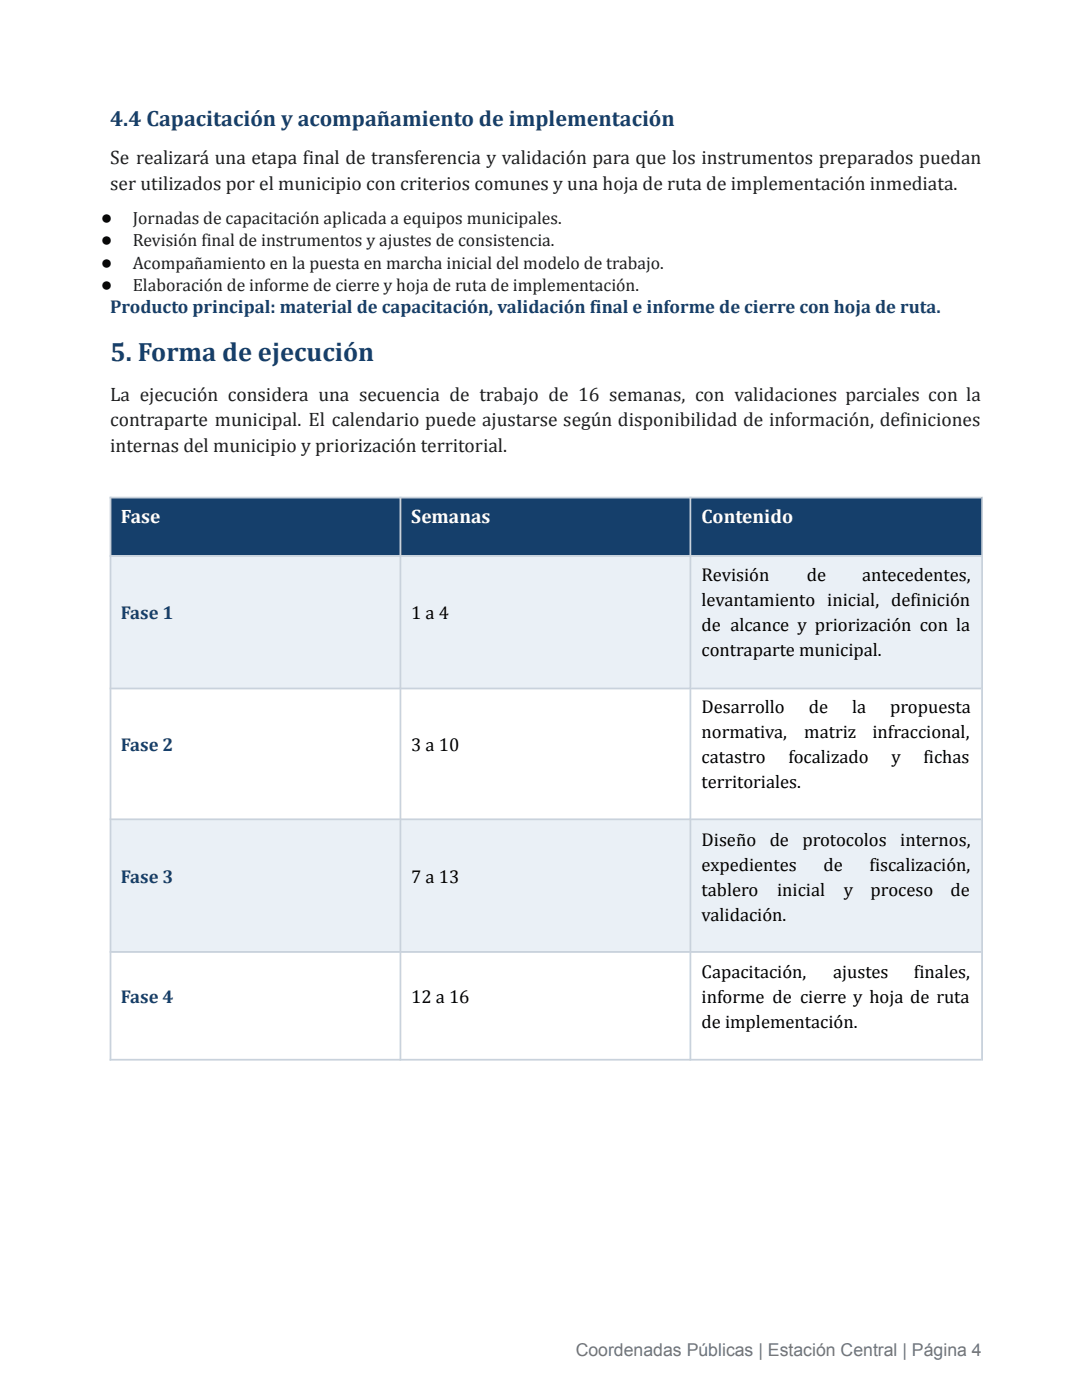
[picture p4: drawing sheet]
<svg xmlns="http://www.w3.org/2000/svg" width="216mm" height="279mm" viewBox="0 0 216 279" stroke-linecap="round" stroke-linejoin="round" font-family="sans-serif">
<defs><g id="words">
<text font-size="5.3" fill="#153f6b" x="22" y="72.1">5. Forma de ejecución</text>
<text font-size="4.4" fill="#153f6b" x="22" y="25.2">4.4 Capacitación y acompañamiento de implementación</text>
<g font-size="3.9" fill="#1f1f1f">
<text x="22" y="32.8">Se realizará una etapa final de transferencia y validación para que los instrumentos preparados puedan</text>
<text x="22" y="37.9">ser utilizados por el municipio con criterios comunes y una hoja de ruta de implementación inmediata.</text>
<text x="22" y="80">La ejecución considera una secuencia de trabajo de 16 semanas, con validaciones parciales con la</text>
<text x="22" y="85.1">contraparte municipal. El calendario puede ajustarse según disponibilidad de información, definiciones</text>
<text x="22" y="90.2">internas del municipio y priorización territorial.</text>
</g>
<g font-size="3.9">
<text x="20.1" y="44.7">●</text>
<text x="20.1" y="49.1">●</text>
<text x="20.1" y="53.6">●</text>
<text x="20.1" y="58.1">●</text>
</g>
<g font-size="3.9" fill="#fff">
<text x="24.1" y="104.4">Fase</text>
<text x="82.1" y="104.4">Semanas</text>
<text x="140" y="104.4">Contenido</text>
</g>
<g font-size="3.7" fill="#153f6b">
<text x="22" y="62.4">Producto principal: material de capacitación, validación final e informe de cierre con hoja de ruta.</text>
<text x="24.1" y="123.4">Fase 1</text>
<text x="24.1" y="149.8">Fase 2</text>
<text x="24.1" y="176.3">Fase 3</text>
<text x="24.1" y="200.2">Fase 4</text>
</g>
<g font-size="3.7">
<text x="140" y="115.9">Revisión</text>
<text x="161" y="115.9">de</text>
<text x="172" y="115.9">antecedentes,</text>
<text x="82.1" y="123.4">1 a 4</text>
<text x="140" y="120.9">levantamiento inicial, definición</text>
<text x="140" y="125.9">de alcance y priorización con la</text>
<text x="140" y="130.9">contraparte municipal.</text>
<text x="140" y="142.4">Desarrollo</text>
<text x="161.4" y="142.4">de</text>
<text x="170" y="142.4">la</text>
<text x="177.6" y="142.4">propuesta</text>
<text x="82.1" y="149.8">3 a 10</text>
<text x="140" y="147.4">normativa,</text>
<text x="160.5" y="147.4">matriz</text>
<text x="174.1" y="147.4">infraccional,</text>
<text x="140" y="152.3">catastro</text>
<text x="157.3" y="152.3">focalizado</text>
<text x="177.9" y="152.3">y</text>
<text x="184.3" y="152.3">fichas</text>
<text x="140" y="157.3">territoriales.</text>
<text x="140" y="168.8">Diseño</text>
<text x="140" y="173.8">expedientes</text>
<text x="153.6" y="168.8">de</text>
<text x="160.1" y="168.8">protocolos</text>
<text x="164.3" y="173.8">de</text>
<text x="173.5" y="173.8">fiscalización,</text>
<text x="179.6" y="168.8">internos,</text>
<text x="82.1" y="176.3">7 a 13</text>
<text x="140" y="178.8">tablero</text>
<text x="155.1" y="178.8">inicial</text>
<text x="168.4" y="178.8">y</text>
<text x="173.7" y="178.8">proceso</text>
<text x="189.7" y="178.8">de</text>
<text x="140" y="183.8">validación.</text>
<text x="140" y="195.2">Capacitación,</text>
<text x="166.3" y="195.2">ajustes</text>
<text x="182.4" y="195.2">finales,</text>
<text x="82.1" y="200.2">12 a 16</text>
<text x="140" y="200.2">informe de cierre y hoja de ruta</text>
<text x="140" y="205.2">de implementación.</text>
</g>
<g font-size="3.5" fill="#1f1f1f">
<text x="26.5" y="44.7">Jornadas de capacitación aplicada a equipos municipales.</text>
<text x="26.5" y="49.1">Revisión final de instrumentos y ajustes de consistencia.</text>
<text x="26.5" y="53.6">Acompañamiento en la puesta en marcha inicial del modelo de trabajo.</text>
<text x="26.5" y="58.1">Elaboración de informe de cierre y hoja de ruta de implementación.</text>
</g>
<text font-size="3.5" fill="#6b7280" x="114.9" y="270.6">Coordenadas Públicas | Estación Central | Página 4</text>
</g></defs>
<g fill="#153f6b">
<path d="M22 99.2h57.9v11.6h-57.9z"/>
<path d="M79.9 99.2h58v11.6h-58z"/>
<path d="M137.9 99.2h57.9v11.6h-57.9z"/>
</g>
<g fill="#eaf0f6">
<path d="M22 110.8h57.9v26.5h-57.9z"/>
<path d="M79.9 110.8h58v26.5h-58z"/>
<path d="M137.9 110.8h57.9v26.5h-57.9z"/>
<path d="M22 163.7h57.9v26.5h-57.9z"/>
<path d="M79.9 163.7h58v26.5h-58z"/>
<path d="M137.9 163.7h57.9v26.5h-57.9z"/>
</g>
<path d="M21.9 99.3h173.9M22 99.1v112.6M79.9 99.1v112.6M137.8 99.1v112.6M196 99.1v112.6M21.9 110.9h173.9M21.9 137.4h173.9M21.9 163.5h173.9M21.9 190h173.9M21.9 211.5h173.9" fill="none" stroke="#c9d2dc" stroke-width=".35"/>
<use href="#words"/>
</svg>
